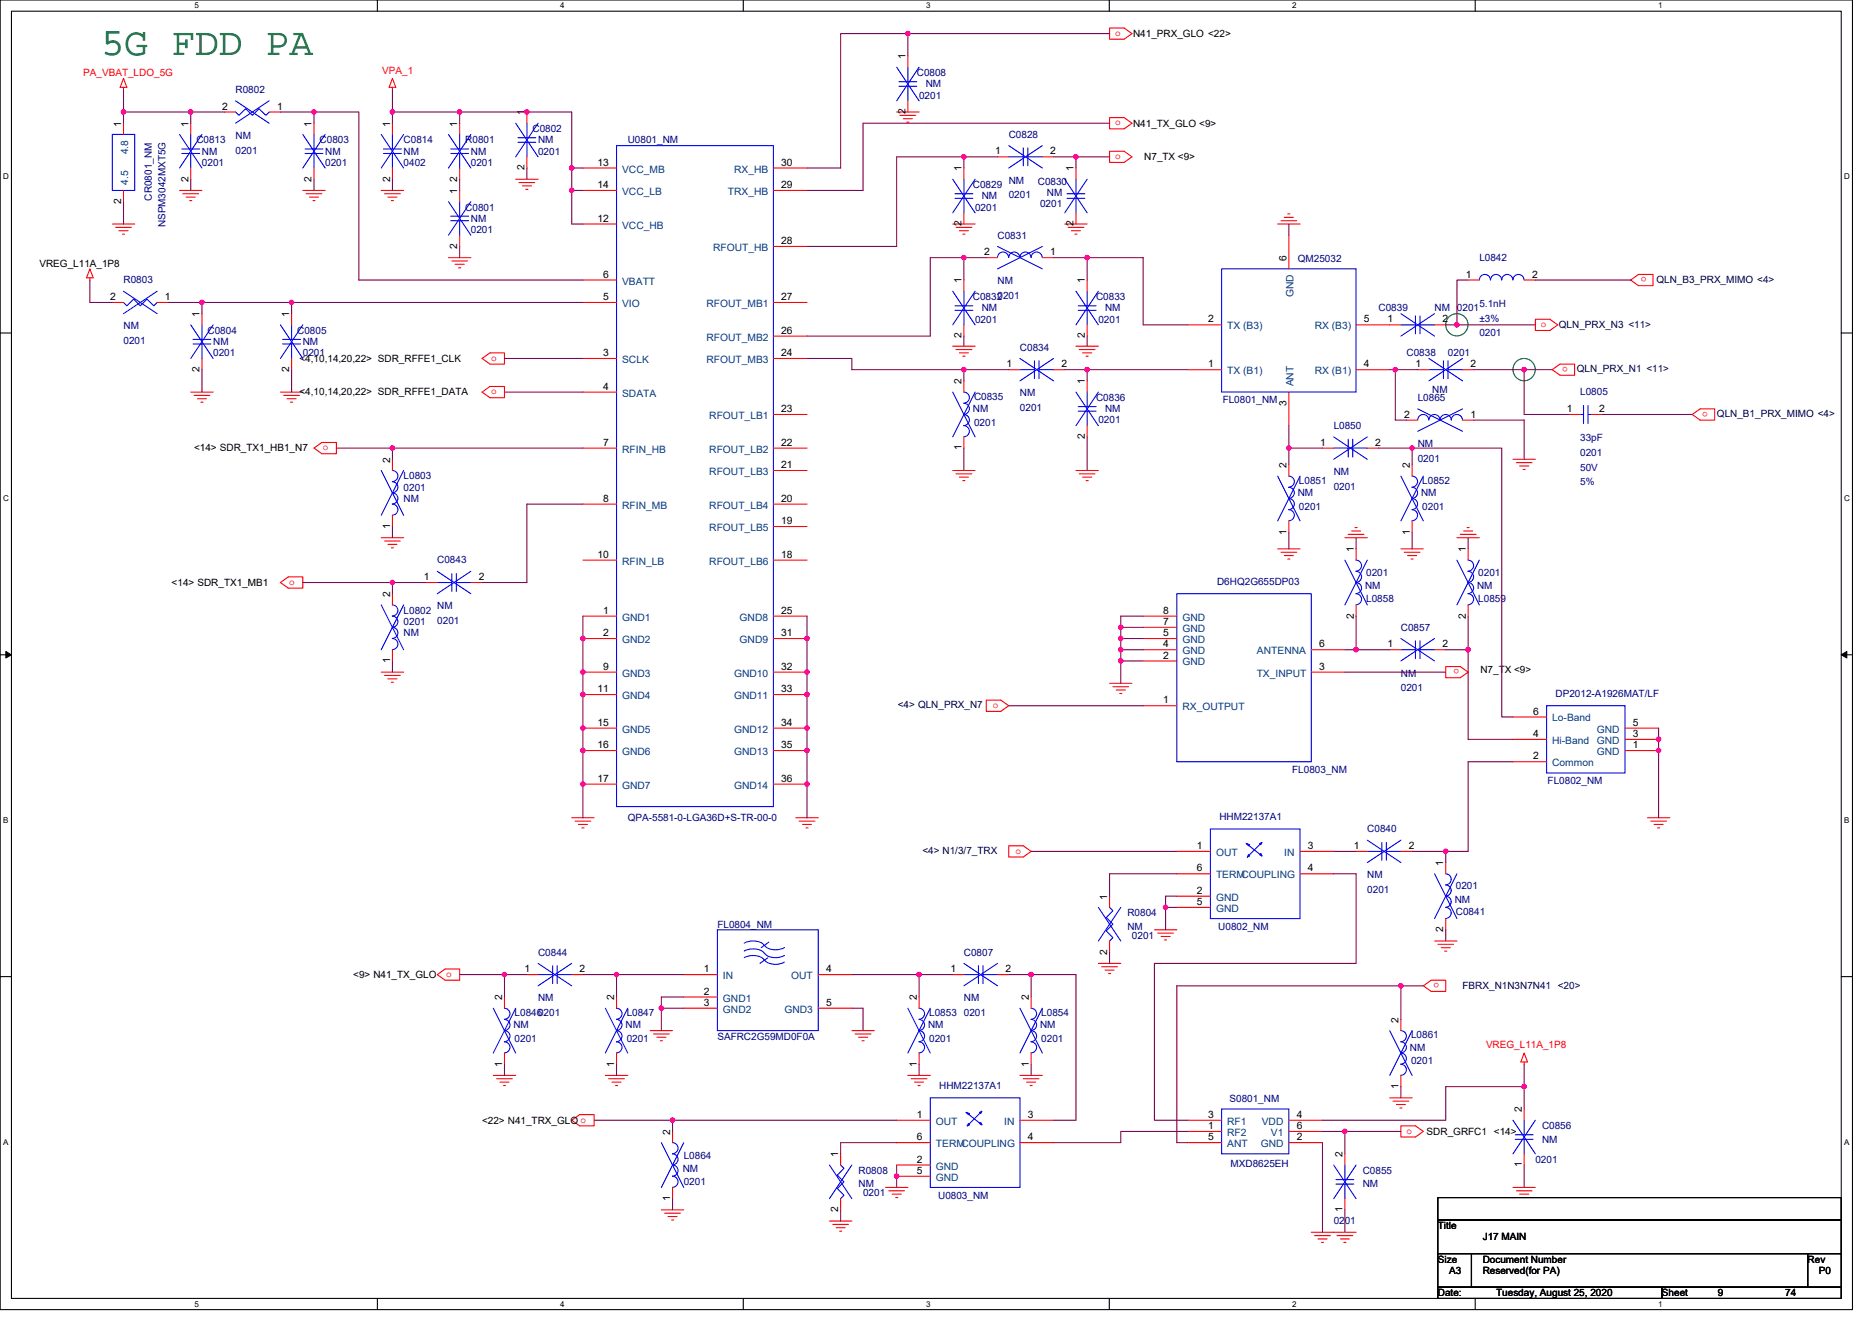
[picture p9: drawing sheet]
<svg xmlns="http://www.w3.org/2000/svg" width="297mm" height="210mm" viewBox="0 0 297 210" stroke-linecap="round" stroke-linejoin="round" font-family="sans-serif">
<defs><g id="words">
<text font-size="6.2" fill="#008000" x="16" y="8.7">5G FDD PA</text>
<g font-size="1.6" fill="#f00">
<text x="176.9" y="5.7">o</text>
<text x="60.7" y="11.7">VPA_1</text>
<text x="13.2" y="12.1">PA_VBAT_LDO_5G</text>
<text x="176.9" y="19.9">o</text>
<text x="176.9" y="25.3">o</text>
<text x="261.2" y="44" transform="rotate(180 261.2 44)">o</text>
<text x="244.5" y="51.9">o</text>
<text x="77.9" y="57.3">o</text>
<text x="248.8" y="58.3" transform="rotate(180 248.8 58.3)">o</text>
<text x="77.9" y="62.6">o</text>
<text x="271" y="65.4" transform="rotate(180 271 65.4)">o</text>
<text x="51.2" y="71.5">o</text>
<text x="45.9" y="92.8">o</text>
<text x="231.5" y="106.3" transform="rotate(180 231.5 106.3)">o</text>
<text x="157.6" y="112.4">o</text>
<text x="161.1" y="135.5">o</text>
<text x="70.8" y="155">o</text>
<text x="228.3" y="156" transform="rotate(180 228.3 156)">o</text>
<text x="235.8" y="166.4">VREG_L11A_1P8</text>
<text x="223.2" y="179.9">o</text>
</g>
<g font-size="1.6">
<text x="179.8" y="5.9">N41_PRX_GLO &lt;22&gt;</text>
<text x="143.7" y="9.4" transform="rotate(-90 143.7 9.4)">1</text>
<text x="35.2" y="17.4">2</text>
<text x="44" y="17.4">1</text>
<text x="19.2" y="20.1" transform="rotate(-90 19.2 20.1)">1</text>
<text x="29.9" y="20.1" transform="rotate(-90 29.9 20.1)">1</text>
<text x="49.4" y="20.1" transform="rotate(-90 49.4 20.1)">1</text>
<text x="61.9" y="20.1" transform="rotate(-90 61.9 20.1)">1</text>
<text x="72.6" y="20.1" transform="rotate(-90 72.6 20.1)">1</text>
<text x="83.2" y="18.3" transform="rotate(-90 83.2 18.3)">1</text>
<text x="143.7" y="18.2" transform="rotate(-90 143.7 18.2)">2</text>
<text x="179.8" y="20.1">N41_TX_GLO &lt;9&gt;</text>
<text x="29.9" y="28.8" transform="rotate(-90 29.9 28.8)">2</text>
<text x="49.4" y="28.8" transform="rotate(-90 49.4 28.8)">2</text>
<text x="61.9" y="28.8" transform="rotate(-90 61.9 28.8)">2</text>
<text x="72.6" y="28.8" transform="rotate(-90 72.6 28.8)">2</text>
<text x="83.2" y="27.1" transform="rotate(-90 83.2 27.1)">2</text>
<text x="94.8" y="26.3">13</text>
<text x="94.8" y="29.8">14</text>
<text x="124" y="26.3">30</text>
<text x="124" y="29.8">29</text>
<text x="152.6" y="27.2" transform="rotate(-90 152.6 27.2)">1</text>
<text x="157.9" y="24.5">1</text>
<text x="166.6" y="24.5">2</text>
<text x="170.3" y="27.2" transform="rotate(-90 170.3 27.2)">1</text>
<text x="181.6" y="25.4">N7_TX &lt;9&gt;</text>
<text x="19.2" y="32.4" transform="rotate(-90 19.2 32.4)">2</text>
<text x="72.6" y="30.8" transform="rotate(-90 72.6 30.8)">1</text>
<text x="94.8" y="35.2">12</text>
<text x="152.6" y="35.9" transform="rotate(-90 152.6 35.9)">2</text>
<text x="170.3" y="35.9" transform="rotate(-90 170.3 35.9)">2</text>
<text x="72.6" y="39.5" transform="rotate(-90 72.6 39.5)">2</text>
<text x="124" y="38.7">28</text>
<text x="156.1" y="40.5">2</text>
<text x="166.6" y="40.5">1</text>
<text x="204.1" y="41.4" transform="rotate(-90 204.1 41.4)">6</text>
<text x="6.3" y="42.3">VREG_L11A_1P8</text>
<text x="17.5" y="47.6">2</text>
<text x="26.2" y="47.6">1</text>
<text x="95.7" y="44.1">6</text>
<text x="95.7" y="47.6">5</text>
<text x="124" y="47.6">27</text>
<text x="152.6" y="45" transform="rotate(-90 152.6 45)">1</text>
<text x="172.1" y="45" transform="rotate(-90 172.1 45)">1</text>
<text x="232.6" y="44.1">1</text>
<text x="243.1" y="44.1">2</text>
<text x="31.7" y="50.3" transform="rotate(-90 31.7 50.3)">1</text>
<text x="45.9" y="50.3" transform="rotate(-90 45.9 50.3)">1</text>
<text x="124" y="53">26</text>
<text x="152.6" y="53.7" transform="rotate(-90 152.6 53.7)">2</text>
<text x="172.1" y="53.7" transform="rotate(-90 172.1 53.7)">2</text>
<text x="191.7" y="51.2">2</text>
<text x="216.4" y="51.2">5</text>
<text x="220.2" y="51.2">1</text>
<text x="228.9" y="51.2">2</text>
<text x="31.7" y="59.1" transform="rotate(-90 31.7 59.1)">2</text>
<text x="45.9" y="59.1" transform="rotate(-90 45.9 59.1)">2</text>
<text x="47.5" y="57.4">&lt;4,10,14,20,22&gt; SDR_RFFE1_CLK</text>
<text x="95.7" y="56.5">3</text>
<text x="124" y="56.5">24</text>
<text x="159.7" y="58.3">1</text>
<text x="168.4" y="58.3">2</text>
<text x="191.7" y="58.3">1</text>
<text x="216.4" y="58.3">4</text>
<text x="224.6" y="58.3">1</text>
<text x="233.3" y="58.3">2</text>
<text x="47.5" y="62.8">&lt;4,10,14,20,22&gt; SDR_RFFE1_DATA</text>
<text x="95.7" y="61.8">4</text>
<text x="124" y="65.4">23</text>
<text x="152.6" y="61" transform="rotate(-90 152.6 61)">2</text>
<text x="172.1" y="61" transform="rotate(-90 172.1 61)">1</text>
<text x="204.1" y="64.4" transform="rotate(-90 204.1 64.4)">3</text>
<text x="248.6" y="65.4">1</text>
<text x="253.8" y="65.4">2</text>
<text x="30.8" y="71.6">&lt;14&gt; SDR_TX1_HB1_N7</text>
<text x="95.7" y="70.7">7</text>
<text x="124" y="70.7">22</text>
<text x="152.6" y="71.5" transform="rotate(-90 152.6 71.5)">1</text>
<text x="172.1" y="69.7" transform="rotate(-90 172.1 69.7)">2</text>
<text x="209.5" y="70.7">1</text>
<text x="218.2" y="70.7">2</text>
<text x="222.8" y="66.3">2</text>
<text x="233.3" y="66.3">1</text>
<text x="61.9" y="73.4" transform="rotate(-90 61.9 73.4)">2</text>
<text x="124" y="74.3">21</text>
<text x="204.1" y="74.3" transform="rotate(-90 204.1 74.3)">2</text>
<text x="223.7" y="74.3" transform="rotate(-90 223.7 74.3)">2</text>
<text x="61.9" y="83.9" transform="rotate(-90 61.9 83.9)">1</text>
<text x="95.7" y="79.6">8</text>
<text x="124" y="79.6">20</text>
<text x="124" y="83.2">19</text>
<text x="94.8" y="88.5">10</text>
<text x="124" y="88.5">18</text>
<text x="204.1" y="84.8" transform="rotate(-90 204.1 84.8)">1</text>
<text x="214.8" y="87.7" transform="rotate(-90 214.8 87.7)">1</text>
<text x="223.7" y="84.8" transform="rotate(-90 223.7 84.8)">1</text>
<text x="232.6" y="87.7" transform="rotate(-90 232.6 87.7)">1</text>
<text x="27.2" y="93">&lt;14&gt; SDR_TX1_MB1</text>
<text x="61.9" y="94.8" transform="rotate(-90 61.9 94.8)">2</text>
<text x="67.2" y="92.1">1</text>
<text x="76" y="92.1">2</text>
<text x="95.7" y="97.4">1</text>
<text x="95.7" y="101">2</text>
<text x="124" y="97.4">25</text>
<text x="124" y="101">31</text>
<text x="184.6" y="101">5</text>
<text x="184.6" y="99.2">7</text>
<text x="184.6" y="97.4">8</text>
<text x="214.8" y="98.2" transform="rotate(-90 214.8 98.2)">2</text>
<text x="232.6" y="98.2" transform="rotate(-90 232.6 98.2)">2</text>
<text x="61.9" y="105.3" transform="rotate(-90 61.9 105.3)">1</text>
<text x="95.7" y="106.3">9</text>
<text x="124" y="106.3">32</text>
<text x="184.6" y="104.5">2</text>
<text x="184.6" y="102.7">4</text>
<text x="209.3" y="102.7">6</text>
<text x="209.3" y="106.3">3</text>
<text x="220.2" y="102.7">1</text>
<text x="228.9" y="102.7">2</text>
<text x="234.9" y="106.8">N7_TX &lt;9&gt;</text>
<text x="94.8" y="109.9">11</text>
<text x="124" y="109.9">33</text>
<text x="184.6" y="111.6">1</text>
<text x="243.3" y="113.4">6</text>
<text x="94.8" y="115.2">15</text>
<text x="94.8" y="118.7">16</text>
<text x="124" y="115.2">34</text>
<text x="124" y="118.7">35</text>
<text x="243.3" y="117">4</text>
<text x="259.1" y="118.7">1</text>
<text x="259.1" y="117">3</text>
<text x="259.1" y="115.2">5</text>
<text x="94.8" y="124.1">17</text>
<text x="124" y="124.1">36</text>
<text x="243.3" y="120.5">2</text>
<text x="189.9" y="134.7">1</text>
<text x="207.5" y="134.7">3</text>
<text x="214.8" y="134.7">1</text>
<text x="223.5" y="134.7">2</text>
<text x="229" y="137.4" transform="rotate(-90 229 137.4)">1</text>
<text x="175.7" y="142.8" transform="rotate(-90 175.7 142.8)">1</text>
<text x="189.9" y="143.6">5</text>
<text x="189.9" y="141.9">2</text>
<text x="189.9" y="138.3">6</text>
<text x="207.5" y="138.3">4</text>
<text x="229" y="148" transform="rotate(-90 229 148)">2</text>
<text x="56" y="155.2">&lt;9&gt; N41_TX_GLO</text>
<text x="83.2" y="154.3">1</text>
<text x="92" y="154.3">2</text>
<text x="111.7" y="154.3">1</text>
<text x="131.1" y="154.3">4</text>
<text x="150.8" y="154.3">1</text>
<text x="159.5" y="154.3">2</text>
<text x="175.7" y="151.5" transform="rotate(-90 175.7 151.5)">2</text>
<text x="79.7" y="158.8" transform="rotate(-90 79.7 158.8)">2</text>
<text x="97.4" y="158.8" transform="rotate(-90 97.4 158.8)">2</text>
<text x="111.7" y="159.6">3</text>
<text x="111.7" y="157.9">2</text>
<text x="131.1" y="159.6">5</text>
<text x="145.5" y="158.8" transform="rotate(-90 145.5 158.8)">2</text>
<text x="163.2" y="158.8" transform="rotate(-90 163.2 158.8)">2</text>
<text x="221.9" y="162.3" transform="rotate(-90 221.9 162.3)">2</text>
<text x="79.7" y="169.3" transform="rotate(-90 79.7 169.3)">1</text>
<text x="97.4" y="169.3" transform="rotate(-90 97.4 169.3)">1</text>
<text x="145.5" y="169.3" transform="rotate(-90 145.5 169.3)">1</text>
<text x="163.2" y="169.3" transform="rotate(-90 163.2 169.3)">1</text>
<text x="221.9" y="172.8" transform="rotate(-90 221.9 172.8)">1</text>
<text x="76.5" y="178.3">&lt;22&gt; N41_TRX_GLO o</text>
<text x="145.5" y="177.4">1</text>
<text x="163.1" y="177.4">3</text>
<text x="191.7" y="179.2">1</text>
<text x="191.7" y="177.4">3</text>
<text x="205.8" y="177.4">4</text>
<text x="205.8" y="179.2">6</text>
<text x="241.5" y="176.6" transform="rotate(-90 241.5 176.6)">2</text>
<text x="106.3" y="180.1" transform="rotate(-90 106.3 180.1)">2</text>
<text x="133" y="183.7" transform="rotate(-90 133 183.7)">1</text>
<text x="145.5" y="184.5">2</text>
<text x="145.5" y="181">6</text>
<text x="163.1" y="181">4</text>
<text x="191.7" y="181">5</text>
<text x="205.8" y="181">2</text>
<text x="213" y="183.7" transform="rotate(-90 213 183.7)">2</text>
<text x="226.4" y="180.1">SDR_GRFC1 &lt;14&gt;</text>
<text x="241.5" y="185.3" transform="rotate(-90 241.5 185.3)">1</text>
<text x="106.3" y="190.6" transform="rotate(-90 106.3 190.6)">1</text>
<text x="145.5" y="186.3">5</text>
<text x="133" y="192.4" transform="rotate(-90 133 192.4)">2</text>
<text x="213" y="192.4" transform="rotate(-90 213 192.4)">1</text>
<text x="228.2" y="195.1">Title</text>
<text x="235.3" y="196.8">J17 MAIN</text>
<text x="228.2" y="200.4">Size</text>
<text x="229.9" y="202.2">A3</text>
<text x="235.3" y="200.4">Document Number</text>
<text x="235.3" y="202.2">Reserved(for PA)</text>
<text x="286.8" y="200.4">Rev</text>
<text x="288.6" y="202.2">P0</text>
<text x="228.2" y="205.7">Date:</text>
<text x="237.4" y="205.7">Tuesday, August 25, 2020</text>
<text x="263.7" y="205.7">Sheet</text>
<text x="272.6" y="205.7">9</text>
<text x="283.3" y="205.7">74</text>
</g>
<g font-size="1.6" fill="#000080">
<text x="37.4" y="14.8">R0802</text>
<text x="145.5" y="12.1">C0808</text>
<text x="145.8" y="15.6">0201</text>
<text x="146.9" y="13.9">NM</text>
<text x="31.2" y="22.8">C0813</text>
<text x="37.4" y="22">NM</text>
<text x="50.7" y="22.8">C0803</text>
<text x="64" y="22.8">C0814</text>
<text x="73.8" y="22.8">R0801</text>
<text x="84.5" y="21">C0802</text>
<text x="85.4" y="22.8">NM</text>
<text x="99.6" y="22.8">U0801_NM</text>
<text x="160.1" y="21.9">C0828</text>
<text x="32" y="24.5">NM</text>
<text x="32" y="26.3">0201</text>
<text x="37.4" y="24.4">0201</text>
<text x="51.6" y="24.5">NM</text>
<text x="51.6" y="26.3">0201</text>
<text x="64" y="24.5">NM</text>
<text x="64" y="26.3">0402</text>
<text x="74.7" y="24.5">NM</text>
<text x="74.7" y="26.3">0201</text>
<text x="85.4" y="24.5">0201</text>
<text x="154.4" y="29.9">C0829</text>
<text x="160.1" y="29.1">NM</text>
<text x="164.7" y="29.3">C0830</text>
<text x="24.1" y="31.8" transform="rotate(-90 24.1 31.8)">CR0801_NM</text>
<text x="73.8" y="33.4">C0801</text>
<text x="74.7" y="35.2">NM</text>
<text x="154.7" y="33.4">0201</text>
<text x="155.8" y="31.6">NM</text>
<text x="160.1" y="31.5">0201</text>
<text x="165" y="32.9">0201</text>
<text x="166.1" y="31.1">NM</text>
<text x="26.2" y="36.1" transform="rotate(-90 26.2 36.1)">NSPM3042MXT5G</text>
<text x="74.7" y="37">0201</text>
<text x="158.3" y="37.9">C0831</text>
<text x="205.9" y="41.6">QM25032</text>
<text x="234.7" y="41.4">L0842</text>
<text x="19.6" y="45">R0803</text>
<text x="154.4" y="47.6">C0832</text>
<text x="158.3" y="45.1">NM</text>
<text x="158.3" y="47.5">0201</text>
<text x="173.9" y="47.6">C0833</text>
<text x="19.6" y="52.3">NM</text>
<text x="32.9" y="53">C0804</text>
<text x="47.2" y="53">C0805</text>
<text x="154.7" y="51.2">0201</text>
<text x="155.8" y="49.4">NM</text>
<text x="174.3" y="51.2">0201</text>
<text x="175.3" y="49.4">NM</text>
<text x="218.7" y="49.4">C0839</text>
<text x="227.6" y="49.4">NM 0201</text>
<text x="234.7" y="48.7">5.1nH</text>
<text x="234.7" y="51">±3%</text>
<text x="234.7" y="53.3">0201</text>
<text x="19.6" y="54.6">0201</text>
<text x="33.8" y="54.8">NM</text>
<text x="33.8" y="56.5">0201</text>
<text x="48" y="54.8">NM</text>
<text x="48" y="56.5">0201</text>
<text x="161.8" y="55.6">C0834</text>
<text x="223.2" y="56.5">C0838</text>
<text x="229.8" y="56.5">0201</text>
<text x="154.4" y="65.4">NM</text>
<text x="154.6" y="63.5">C0835</text>
<text x="161.8" y="62.9">NM</text>
<text x="161.8" y="65.3">0201</text>
<text x="173.9" y="63.6">C0836</text>
<text x="175.3" y="65.4">NM</text>
<text x="194" y="64">FL0801_NM</text>
<text x="225" y="63.6">L0865</text>
<text x="227.3" y="62.4">NM</text>
<text x="250.7" y="62.8">L0805</text>
<text x="154.6" y="67.6">0201</text>
<text x="174.3" y="67.2">0201</text>
<text x="211.6" y="68.1">L0850</text>
<text x="225" y="70.9">NM</text>
<text x="250.7" y="70">33pF</text>
<text x="64" y="76.1">L0803</text>
<text x="64" y="77.9">0201</text>
<text x="206.1" y="76.8">L0851</text>
<text x="211.6" y="75.4">NM</text>
<text x="211.6" y="77.7">0201</text>
<text x="225" y="73.3">0201</text>
<text x="225.7" y="76.8">L0852</text>
<text x="250.7" y="72.4">0201</text>
<text x="250.7" y="74.7">50V</text>
<text x="250.7" y="77">5%</text>
<text x="64" y="79.7">NM</text>
<text x="205.9" y="78.8">NM</text>
<text x="206.1" y="80.9">0201</text>
<text x="225.5" y="78.8">NM</text>
<text x="225.7" y="80.9">0201</text>
<text x="69.4" y="89.4">C0843</text>
<text x="193.1" y="92.8">D6HQ2G655DP03</text>
<text x="216.6" y="93.5">NM</text>
<text x="216.8" y="95.5">L0858</text>
<text x="216.8" y="91.4">0201</text>
<text x="234.4" y="93.5">NM</text>
<text x="234.6" y="95.5">L0859</text>
<text x="234.6" y="91.4">0201</text>
<text x="64" y="97.4">L0802</text>
<text x="64" y="101">NM</text>
<text x="64" y="99.2">0201</text>
<text x="69.4" y="96.7">NM</text>
<text x="69.4" y="99">0201</text>
<text x="222.3" y="100.1">C0857</text>
<text x="222.3" y="107.4">NM</text>
<text x="222.3" y="109.7">0201</text>
<text x="246.8" y="110.6">DP2012-A1926MAT/LF</text>
<text x="205" y="122.7">FL0803_NM</text>
<text x="245.6" y="124.5">FL0802_NM</text>
<text x="99.6" y="130.3">QPA-5581-0-LGA36D+S-TR-00-0</text>
<text x="193.5" y="130.2">HHM22137A1</text>
<text x="217" y="132.1">C0840</text>
<text x="217" y="139.4">NM</text>
<text x="217" y="141.7">0201</text>
<text x="230.8" y="143.3">NM</text>
<text x="231" y="141.2">0201</text>
<text x="113.8" y="147.2">FL0804_NM</text>
<text x="178.9" y="145.4">R0804</text>
<text x="178.9" y="147.6">NM</text>
<text x="179.6" y="149">0201</text>
<text x="193.3" y="147.6">U0802_NM</text>
<text x="231" y="145.3">C0841</text>
<text x="85.4" y="151.7">C0844</text>
<text x="152.9" y="151.7">C0807</text>
<text x="81.7" y="161.3">L08460201</text>
<text x="85.4" y="158.9">NM</text>
<text x="99.4" y="161.3">L0847</text>
<text x="147.4" y="161.3">L0853</text>
<text x="152.9" y="158.9">NM</text>
<text x="152.9" y="161.3">0201</text>
<text x="165.2" y="161.3">L0854</text>
<text x="81.5" y="163.2">NM</text>
<text x="81.7" y="165.4">0201</text>
<text x="99.2" y="163.2">NM</text>
<text x="99.4" y="165.4">0201</text>
<text x="113.8" y="165">SAFRC2G59MD0F0A</text>
<text x="147.3" y="163.2">NM</text>
<text x="147.4" y="165.4">0201</text>
<text x="165" y="163.2">NM</text>
<text x="165.2" y="165.4">0201</text>
<text x="223.7" y="166.8">NM</text>
<text x="223.9" y="164.8">L0861</text>
<text x="149" y="172.8">HHM22137A1</text>
<text x="223.9" y="168.9">0201</text>
<text x="195.1" y="174.9">S0801_NM</text>
<text x="244.7" y="179.2">C0856</text>
<text x="108.3" y="186">NM</text>
<text x="108.5" y="184">L0864</text>
<text x="195.3" y="185.3">MXD8625EH</text>
<text x="243.6" y="184.6">0201</text>
<text x="244.7" y="181.4">NM</text>
<text x="108.5" y="188.1">0201</text>
<text x="136.2" y="186.3">R0808</text>
<text x="136.2" y="188.5">NM</text>
<text x="136.9" y="189.9">0201</text>
<text x="148.9" y="190.2">U0803_NM</text>
<text x="216.2" y="186.3">C0855</text>
<text x="216.2" y="188.5">NM</text>
<text x="211.6" y="194.3">0201</text>
</g>
<g font-size="1.6" fill="#004080">
<text x="20.3" y="29.3" transform="rotate(-90 20.3 29.3)">4.5</text>
<text x="20.3" y="24.5" transform="rotate(-90 20.3 24.5)">4.8</text>
<text x="98.7" y="27.4">VCC_MB</text>
<text x="116.5" y="27.4">RX_HB</text>
<text x="98.7" y="30.9">VCC_LB</text>
<text x="115.5" y="30.9">TRX_HB</text>
<text x="98.7" y="36.3">VCC_HB</text>
<text x="113.2" y="39.8">RFOUT_HB</text>
<text x="98.7" y="45.2">VBATT</text>
<text x="205.2" y="47.2" transform="rotate(-90 205.2 47.2)">GND</text>
<text x="98.7" y="48.7">VIO</text>
<text x="112.1" y="48.7">RFOUT_MB1</text>
<text x="194.7" y="52.3">TX (B3)</text>
<text x="208.6" y="52.3">RX (B3)</text>
<text x="98.7" y="57.6">SCLK</text>
<text x="112.1" y="54.1">RFOUT_MB2</text>
<text x="112.1" y="57.6">RFOUT_MB3</text>
<text x="194.7" y="59.4">TX (B1)</text>
<text x="208.6" y="59.4">RX (B1)</text>
<text x="98.7" y="62.9">SDATA</text>
<text x="205.2" y="61.3" transform="rotate(-90 205.2 61.3)">ANT</text>
<text x="98.7" y="71.8">RFIN_HB</text>
<text x="112.5" y="66.5">RFOUT_LB1</text>
<text x="112.5" y="71.8">RFOUT_LB2</text>
<text x="112.5" y="75.4">RFOUT_LB3</text>
<text x="98.7" y="80.7">RFIN_MB</text>
<text x="112.5" y="80.7">RFOUT_LB4</text>
<text x="98.7" y="89.6">RFIN_LB</text>
<text x="112.5" y="84.3">RFOUT_LB5</text>
<text x="112.5" y="89.6">RFOUT_LB6</text>
<text x="98.7" y="98.5">GND1</text>
<text x="117.4" y="98.5">GND8</text>
<text x="187.6" y="100.3">GND</text>
<text x="187.6" y="98.5">GND</text>
<text x="98.7" y="102.1">GND2</text>
<text x="98.7" y="107.4">GND3</text>
<text x="116.5" y="107.4">GND10</text>
<text x="117.4" y="102.1">GND9</text>
<text x="187.6" y="105.6">GND</text>
<text x="187.6" y="103.8">GND</text>
<text x="187.6" y="102.1">GND</text>
<text x="199.4" y="107.4">TX_INPUT</text>
<text x="199.4" y="103.8">ANTENNA</text>
<text x="98.7" y="111">GND4</text>
<text x="116.5" y="111">GND11</text>
<text x="187.6" y="112.7">RX_OUTPUT</text>
<text x="98.7" y="116.3">GND5</text>
<text x="98.7" y="119.8">GND6</text>
<text x="116.5" y="116.3">GND12</text>
<text x="116.5" y="119.8">GND13</text>
<text x="246.3" y="118.1">Hi-Band</text>
<text x="246.3" y="114.5">Lo-Band</text>
<text x="253.4" y="119.8">GND</text>
<text x="253.4" y="118.1">GND</text>
<text x="253.4" y="116.3">GND</text>
<text x="98.7" y="125.2">GND7</text>
<text x="116.5" y="125.2">GND14</text>
<text x="246.3" y="121.6">Common</text>
<text x="193" y="135.8">OUT</text>
<text x="203.8" y="135.8">IN</text>
<text x="193" y="143">GND</text>
<text x="193" y="139.4">TERMCOUPLING</text>
<text x="193" y="144.7">GND</text>
<text x="114.7" y="155.4">IN</text>
<text x="125.5" y="155.4">OUT</text>
<text x="114.7" y="160.7">GND2</text>
<text x="114.7" y="159">GND1</text>
<text x="124.5" y="160.7">GND3</text>
<text x="148.5" y="178.5">OUT</text>
<text x="159.3" y="178.5">IN</text>
<text x="194.7" y="178.5">RF1</text>
<text x="200.2" y="178.5">VDD</text>
<text x="148.5" y="185.6">GND</text>
<text x="148.5" y="182.1">TERMCOUPLING</text>
<text x="194.7" y="180.3">RF2</text>
<text x="194.7" y="182.1">ANT</text>
<text x="200" y="182.1">GND</text>
<text x="201.7" y="180.3">V1</text>
<text x="148.5" y="187.4">GND</text>
</g>
<g font-size="1.6" fill="#000040">
<text x="262.8" y="45">QLN_B3_PRX_MIMO &lt;4&gt;</text>
<text x="247.4" y="52.1">QLN_PRX_N3 &lt;11&gt;</text>
<text x="250.2" y="59">QLN_PRX_N1 &lt;11&gt;</text>
<text x="272.4" y="66.1">QLN_B1_PRX_MIMO &lt;4&gt;</text>
<text x="142.4" y="112.4">&lt;4&gt; QLN_PRX_N7</text>
<text x="146.4" y="135.5">&lt;4&gt; N1/3/7_TRX</text>
<text x="232.1" y="157">FBRX_N1N3N7N41 &lt;20&gt;</text>
</g>
<g font-size="1.3">
<text x="30.8" y="1.3">5</text>
<text x="88.9" y="1.3">4</text>
<text x="147" y="1.3">3</text>
<text x="205" y="1.3">2</text>
<text x="263.1" y="1.3">1</text>
<text x=".5" y="28.4">D</text>
<text x="292.6" y="28.4">D</text>
<text x=".5" y="79.5">C</text>
<text x="292.6" y="79.5">C</text>
<text x=".5" y="130.6">B</text>
<text x="292.6" y="130.6">B</text>
<text x=".5" y="181.7">A</text>
<text x="292.6" y="181.7">A</text>
<text x="30.8" y="207.4">5</text>
<text x="88.9" y="207.4">4</text>
<text x="147" y="207.4">3</text>
<text x="205" y="207.4">2</text>
<text x="263.1" y="207.4">1</text>
</g>
</g></defs>
<path d="M0 0h293.9v207.9h-293.9zM1.8 1.8h290.4v204.3h-290.4z" fill="none" stroke="#000" stroke-width=".17"/>
<g fill="#fff">
<path d="M30.8 .2h.7v1.4h-.7z"/>
<path d="M30.8 206.3h.7v1.4h-.7z"/>
</g>
<path d="M59.9 0v1.8M59.9 206.1v1.8" fill="none" stroke="#000" stroke-width=".17"/>
<g fill="#fff">
<path d="M88.9 .2h.7v1.4h-.7z"/>
<path d="M88.9 206.3h.7v1.4h-.7z"/>
</g>
<path d="M117.9 0v1.8M117.9 206.1v1.8" fill="none" stroke="#000" stroke-width=".17"/>
<g fill="#fff">
<path d="M147 .2h.7v1.4h-.7z"/>
<path d="M147 206.3h.7v1.4h-.7z"/>
</g>
<path d="M176 0v1.8M176 206.1v1.8" fill="none" stroke="#000" stroke-width=".17"/>
<g fill="#fff">
<path d="M205 .2h.7v1.4h-.7z"/>
<path d="M205 206.3h.7v1.4h-.7z"/>
</g>
<path d="M234.1 0v1.8M234.1 206.1v1.8" fill="none" stroke="#000" stroke-width=".17"/>
<g fill="#fff">
<path d="M263.1 .2h.7v1.4h-.7z"/>
<path d="M263.1 206.3h.7v1.4h-.7z"/>
<path d="M.5 27.3h.9v1.4h-.9z"/>
<path d="M292.6 27.3h.9v1.4h-.9z"/>
<path d="M.5 78.4h.9v1.4h-.9z"/>
<path d="M292.6 78.4h.9v1.4h-.9z"/>
</g>
<path d="M0 52.9h1.8M292.2 52.9h1.7" fill="none" stroke="#000" stroke-width=".17"/>
<g fill="#fff">
<path d="M.5 129.5h.8v1.4h-.8z"/>
<path d="M292.6 129.5h.9v1.4h-.9z"/>
</g>
<path d="M0 103.9h1.8M292.2 103.9h1.7" fill="none" stroke="#000" stroke-width=".17"/>
<path d="M.9 103.4l.9 .5-.9 .5zM292.2 103.9l.8-.5v1z" fill="#000" stroke="#000" stroke-width=".16"/>
<g fill="#fff">
<path d="M.5 180.5h.8v1.4h-.8z"/>
<path d="M292.6 180.5h.9v1.4h-.9z"/>
</g>
<path d="M0 155h1.8M292.2 155h1.7M228.2 190.1h64v3.5h-64zM228.2 193.6h64v5.4h-64zM228.2 199h5.3v5.3h-5.3zM233.5 199h53.3v5.3h-53.3zM286.8 199h5.4v5.3h-5.4zM228.2 204.3h35.5v1.8h-35.5zM263.7 204.3h28.5v1.8h-28.5z" fill="none" stroke="#000" stroke-width=".17"/>
<g fill="none" stroke="#008000" stroke-width=".17">
<circle cx="231.2" cy="51.5" r="1.77"/>
<circle cx="241.8" cy="58.7" r="1.77"/>
</g>
<g fill="none" stroke="#f00" stroke-width=".17">
<path d="M19.6 13.9v.3M19.6 19.6v1.7M19.6 12.4l.5 1.5h-1zM30.3 19.6v1.7M35.6 17.8h1.8M42.7 17.8h1.8M49.8 19.6v1.7M62.3 12.4l.5 1.5h-1.1zM62.3 13.9v.3M62.3 19.6v1.7M72.9 19.6v1.7M83.6 17.8v1.8"/>
<path d="M142.3 17.8h3.5M142.8 18.3h2.5M143.3 18.8h1.5M143.9 19.4h.3M144.1 8.9v1.8M144.1 16v1.8M176.1 18.7h2.3l1.2 .9-1.2 .8h-2.3zM176.1 4.4h2.3l1.2 .9-1.2 .9h-2.3zM17.8 35.6h3.6M18.3 36.1h2.5M18.9 36.6h1.4M19.4 37.2h.4"/>
<path d="M19.6 30.2v1.8M28.5 30.2h3.5M29 30.8h2.5M29.5 31.3h1.5M30.1 31.8h.3M30.3 26.7v1.7M48 30.2h3.6M48.6 30.8h2.5M49.1 31.3h1.4M49.7 31.8h.3M49.8 26.7v1.7M60.5 30.2h3.5"/>
<path d="M61 30.8h2.5M61.5 31.3h1.5M62.1 31.8h.3M62.3 26.7v1.7M72.9 26.7v1.7M72.9 30.2v1.8M72.9 37.3v1.8M81.8 28.4h3.6M82.4 29h2.5M82.9 29.5h1.4M83.4 30.1h.4M83.6 24.9v1.8"/>
<path d="M92.5 26.7h5.3M92.5 30.2h5.3M92.5 35.6h5.3M122.7 39.1h5.4M122.7 26.7h5.4M122.7 30.2h5.4M151.2 35.6h3.5M151.7 36.1h2.5M152.2 36.6h1.5M152.8 37.2h.3M152.9 26.7v1.7M152.9 33.8v1.8"/>
<path d="M158.3 24.9h1.8M165.4 24.9h1.8M168.9 35.6h3.6M169.5 36.1h2.5M170 36.6h1.4M170.6 37.2h.3M170.7 26.7v1.7M170.7 33.8v1.8M176.1 24h2.3l1.2 .9-1.2 .9h-2.3zM202.7 35.6h3.6M203.3 35h2.5M203.8 34.5h1.4"/>
<path d="M204.3 34h.4M204.5 37.3v5.4M14.3 42.7l.5 1.4h-1.1zM14.3 44.1v.4M17.8 48h1.8M24.9 48h1.8M32 49.8v1.8M32 56.9v1.8M46.3 49.8v1.8M46.3 56.9v1.8M71.2 40.9h3.5M71.7 41.4h2.5"/>
<path d="M72.2 42h1.5M72.8 42.5h.3M76.5 56.9l1.2-.9h2.3v1.8h-2.3zM92.5 44.4h5.3M92.5 48h5.3M92.5 56.9h5.3M122.7 48h5.4M122.7 53.3h5.4M122.7 56.9h5.4M151.2 54.9h3.5M151.7 55.5h2.5M152.2 56h1.5"/>
<path d="M152.8 56.5h.3M152.9 44.4v1.8M152.9 51.6v1.7M156.5 40.9h1.8M160.1 58.7h1.7M165.4 40.9h1.8M167.2 58.7h1.7M170.7 54.9h3.6M171.3 55.5h2.5M171.8 56h1.4M172.3 56.5h.4M172.5 44.4v1.8"/>
<path d="M172.5 51.6v1.7M188.5 58.7h5.3M188.5 51.6h5.3M215.2 58.7h5.3M215.2 51.6h7.1M225 58.7h1.7M227.6 51.6h1.8M232.1 58.7h1.7M233 44.4h1.7M241.8 44.4h1.8M243.6 50.7h2.3l1.3 .9-1.3 .9h-2.3zM246.3 58.7l1.2-.9h2.3v1.8h-2.3z"/>
<path d="M258.7 44.4l1.3-.8h2.3v1.7h-2.3zM30.3 62.2h3.5M30.8 62.8h2.5M31.3 63.3h1.5M31.9 63.8h.3M44.5 62.2h3.5M45 62.8h2.5M45.5 63.3h1.5M46.1 63.8h.3M49.8 71.1l1.3-.9h2.3v1.8h-2.3zM62.3 72.9v1.8M76.5 62.2l1.2-.9h2.3v1.8h-2.3z"/>
<path d="M92.5 62.2h5.3M92.5 71.1h5.3M122.7 65.8h5.4M122.7 71.1h5.4M122.7 74.7h5.4M151.2 74.7h3.5M151.7 75.2h2.5M152.2 75.7h1.5M152.8 76.3h.3M152.9 69.3v1.8M152.9 60.5v1.7M170.7 74.7h3.6"/>
<path d="M171.3 75.2h2.5M171.8 75.7h1.4M172.3 76.3h.4M172.5 60.5v1.7M172.5 67.6v1.7M204.5 62.2v5.4M204.5 73.8v1.8M209.8 71.1h1.8M217 71.1h1.7M223.2 66.7h1.8M224.1 73.8v1.8M232.1 66.7h1.7"/>
<path d="M240.1 72.9h3.5M240.6 73.4h2.5M241.1 74h1.5M241.7 74.5h.3M249 65.8h1.7M252.5 65.8h1.8M268.5 65.8l1.3-.9h2.3v1.8h-2.3zM44.5 92.5l1.2-.9h2.3v1.7h-2.3zM60.5 85.3h3.5M61 85.9h2.5M61.5 86.4h1.5M62.1 87h.3"/>
<path d="M62.3 81.8v1.8M62.3 94.2v1.8M67.6 92.5h1.8M74.7 92.5h1.8M92.5 88.9h5.3M92.5 80h5.3M92.5 97.8h5.3M122.7 97.8h5.4M122.7 80h5.4M122.7 83.6h5.4M122.7 88.9h5.4M181.4 99.6h5.3"/>
<path d="M181.4 97.8h5.3M202.7 87.1h3.6M203.3 87.7h2.5M203.8 88.2h1.4M204.3 88.7h.4M204.5 82.7v1.8M213.4 85.3h3.6M213.9 84.8h2.5M214.5 84.3h1.4M215 83.7h.3M215.2 87.1v1.8M215.2 96v1.8"/>
<path d="M222.3 87.1h3.5M222.8 87.7h2.5M223.3 88.2h1.5M223.9 88.7h.3M224.1 82.7v1.8M231.2 85.3h3.5M231.7 84.8h2.5M232.2 84.3h1.5M232.8 83.7h.3M233 87.1v1.8M233 96v1.8M60.5 106.7h3.5"/>
<path d="M61 107.2h2.5M61.5 107.7h1.5M62.1 108.3h.3M62.3 103.1v1.8M92.5 101.3h5.3M92.5 106.7h5.3M92.5 110.2h5.3M92.5 115.6h5.3M92.5 119.1h5.3M122.7 101.3h5.4M122.7 106.7h5.4M122.7 110.2h5.4"/>
<path d="M122.7 115.6h5.4M122.7 119.1h5.4M156.5 111.1h2.3l1.3 .9-1.3 .9h-2.3zM176.1 108.5h3.5M176.6 109h2.5M177.1 109.5h1.5M177.7 110.1h.3M181.4 112h5.3M181.4 104.9h5.3M181.4 103.1h5.3M181.4 101.3h5.3M208.1 106.7h5.3"/>
<path d="M208.1 103.1h5.3M220.5 103.1h1.8M227.6 103.1h1.8M229.4 105.8h2.3l1.3 .9-1.3 .9h-2.3zM240.1 117.3h5.3M240.1 113.8h5.3M257.8 119.1h5.4M257.8 117.3h5.4M257.8 115.6h5.4M90.7 129.8h3.6M91.2 130.3h2.5M91.8 130.9h1.4"/>
<path d="M92.3 131.4h.4M92.5 124.5h5.3M122.7 124.5h5.4M126.3 129.8h3.5M126.8 130.3h2.5M127.3 130.9h1.5M127.9 131.4h.3M160.1 134.2h2.3l1.2 .9-1.2 .9h-2.3zM186.7 138.7h5.4M186.7 135.1h5.4M206.3 138.7h5.3M206.3 135.1h5.3"/>
<path d="M215.2 135.1h1.8M222.3 135.1h1.8M229.4 136.9v1.8M240.1 120.9h5.3M261.4 129.8h3.6M261.9 130.3h2.5M262.5 130.9h1.4M263 131.4h.4M69.4 154.7l1.2-.9h2.3v1.8h-2.3zM80 158.2v1.8M83.6 154.7h1.8M90.7 154.7h1.8"/>
<path d="M97.8 158.2v1.8M108.5 154.7h5.3M108.5 158.2h5.3M129.8 154.7h5.4M145.8 158.2v1.8M151.2 154.7h1.7M158.3 154.7h1.8M163.6 158.2v1.8M174.3 152.9h3.5M174.8 153.4h2.5M175.3 154h1.5M175.9 154.5h.3"/>
<path d="M176.1 142.2v1.8M176.1 149.4v1.7M183.2 147.6h3.5M183.7 148.1h2.5M184.2 148.6h1.5M184.8 149.2h.3M186.7 144h5.4M186.7 142.2h5.4M225.8 156.5l1.3-.9h2.3v1.8h-2.3zM227.6 149.4h3.6M228.2 149.9h2.4M228.7 150.4h1.4"/>
<path d="M229.2 151h.4M229.4 145.8v1.8M78.3 170.7h3.5M78.8 171.2h2.5M79.3 171.7h1.5M79.9 172.3h.3M80 167.1v1.8M90.7 177.8l1.3-.9h2.3v1.8h-2.3zM96.1 170.7h3.5M96.6 171.2h2.5M97.1 171.7h1.4M97.7 172.3h.3"/>
<path d="M97.8 167.1v1.8M103.2 163.6h3.5M103.7 164.1h2.5M104.2 164.6h1.5M104.8 165.2h.3M106.7 179.6v1.8M108.5 160h5.3M129.8 160h5.4M135.2 163.6h3.5M135.7 164.1h2.5M136.2 164.6h1.5M136.8 165.2h.3"/>
<path d="M142.3 177.8h5.3M144.1 170.7h3.5M144.6 171.2h2.5M145.1 171.7h1.5M145.7 172.3h.3M145.8 167.1v1.8M161.8 170.7h3.6M161.8 177.8h5.4M162.4 171.2h2.5M162.9 171.7h1.4M163.4 172.3h.4M163.6 167.1v1.8"/>
<path d="M188.5 179.6h5.3M188.5 177.8h5.3M204.5 177.8h5.3M204.5 179.6h5.3M220.5 174.2h3.6M221 174.8h2.5M221.6 175.3h1.4M222.1 175.9h.4M222.3 170.7v1.8M222.3 161.8v1.8M222.3 178.7h2.3l1.2 .9-1.2 .9h-2.3zM241.8 167.1l.6 1.5h-1.1z"/>
<path d="M241.8 168.6v.3M241.8 176v1.8M104.9 192h3.6M105.5 192.6h2.5M106 193.1h1.4M106.5 193.6h.4M106.7 188.5v1.7M131.6 193.8h3.6M132.1 194.3h2.5M132.7 194.9h1.4M133.2 195.4h.4M133.4 183.1v1.8"/>
<path d="M133.4 190.2v1.8M140.5 188.5h3.6M141 189h2.5M141.6 189.5h1.4M142.1 190.1h.3M142.3 186.7h5.3M142.3 184.9h5.3M142.3 181.4h5.3M161.8 181.4h5.4M188.5 181.4h5.3M204.5 181.4h5.3M208.1 195.6h7.1"/>
<path d="M208.6 196.1h2.5M209.1 196.6h1.5M209.7 197.2h.3M212.2 196.1h2.4M212.7 196.6h1.4M213.2 197.2h.4M213.4 190.2v1.8M213.4 183.1v1.8M240.1 188.5h3.5M240.6 189h2.5M241.1 189.5h1.5M241.7 190.1h.3"/>
<path d="M241.8 183.1v1.8"/>
</g>
<g fill="none" stroke="#00f" stroke-width=".17">
<path d="M37.4 16l5.3 3.6M37.4 17.8l.5 .5 1.1-1 1 1 1.1-1 1.1 1 .5-.5M42.7 16l-5.3 3.6M81.8 19.6l3.6 5.3M83.6 19.6v2.3M85.4 19.6l-3.6 5.3M142.3 10.7l3.5 5.3M142.6 13h2.9M142.6 13.7h2.9M144.1 10.7v2.3M144.1 13.7v2.3M145.8 10.7l-3.5 5.3"/>
<path d="M17.8 21.3h3.6v8.9h-3.6zM28.5 21.3l3.5 5.4M28.8 23.6h2.9M28.8 24.4h2.9M30.3 21.3v2.3M30.3 24.4v2.3M32 21.3l-3.5 5.4M48 21.3l3.6 5.4M48.4 23.6h2.8M48.4 24.4h2.8M49.8 21.3v2.3M49.8 24.4v2.3"/>
<path d="M51.6 21.3l-3.6 5.4M60.5 21.3l3.5 5.4M60.9 23.6h2.8M60.9 24.4h2.8M62.3 21.3v2.3M62.3 24.4v2.3M64 21.3l-3.5 5.4M71.2 21.3l3.5 5.4M71.2 32l3.5 5.3M71.5 23.6h2.9M71.5 24.4h2.9M71.5 34.3h2.9"/>
<path d="M71.5 35h2.9M72.9 21.3v2.3M72.9 24.4v2.3M72.9 32v2.3M72.9 35v2.3M74.7 21.3l-3.5 5.4M74.7 32l-3.5 5.3M82.2 21.9h2.8M82.2 22.6h2.8M83.6 22.6v2.3M97.8 23.1h24.9v104.9h-24.9zM151.2 28.4l3.5 5.4"/>
<path d="M151.5 30.8h2.9M151.5 31.5h2.9M152.9 28.4v2.4M152.9 31.5v2.3M154.7 28.4l-3.5 5.4M158.3 39.1l7.1 3.6M160.1 23.1l5.3 3.6M160.1 24.9h2.3M162.4 23.5v2.8M163.1 23.5v2.8M163.1 24.9h2.3M165.4 39.1l-7.1 3.6"/>
<path d="M165.4 23.1l-5.3 3.6M168.9 28.4l3.6 5.4M169.3 30.8h2.8M169.3 31.5h2.8M170.7 28.4v2.4M170.7 31.5v2.3M172.5 28.4l-3.6 5.4M19.6 48l.5 .5 1.1-1 1.1 1 1-1 1.1 1 .5-.5M19.6 46.2l5.3 3.6M24.9 46.2l-5.3 3.6M30.3 51.6l3.5 5.3M30.6 53.9h2.9"/>
<path d="M30.6 54.6h2.9M32 51.6v2.3M32 54.6v2.3M33.8 51.6l-3.5 5.3M44.5 51.6l3.5 5.3M44.8 53.9h2.9M44.8 54.6h2.9M46.3 51.6v2.3M46.3 54.6v2.3M48 51.6l-3.5 5.3M151.2 46.2l3.5 5.4M151.5 48.5h2.9"/>
<path d="M151.5 49.3h2.9M152.9 46.2v2.3M152.9 49.3v2.3M154.7 46.2l-3.5 5.4M158.3 40.9a.88 .88 0 0 1 .9-.9 .88 .88 0 0 1 .8 .9M160.1 40.9a.88 .88 0 0 1 .8-.9 .88 .88 0 0 1 .9 .9M161.8 58.7h2.3M161.8 40.9a.88 .88 0 0 1 .9-.9 .88 .88 0 0 1 .9 .9M161.8 56.9l5.4 3.6M163.6 40.9a.88 .88 0 0 1 .9-.9 .88 .88 0 0 1 .9 .9M164.1 57.3v2.8M164.9 57.3v2.8"/>
<path d="M164.9 58.7h2.3M167.2 56.9l-5.4 3.6M170.7 46.2l3.6 5.4M171.1 48.5h2.8M171.1 49.3h2.8M172.5 46.2v2.3M172.5 49.3v2.3M174.3 46.2l-3.6 5.4M193.8 42.7h21.4v19.5h-21.4zM222.3 51.6h2.3M222.3 49.8l5.3 3.5M224.6 50.1v2.9"/>
<path d="M225.3 50.1v2.9M225.3 51.6h2.3M226.7 58.7h2.3M226.7 56.9l5.4 3.6M227.6 49.8l-5.3 3.5M229 57.3v2.8M229.8 57.3v2.8M229.8 58.7h2.3M232.1 56.9l-5.4 3.6M240 44.4a.89 .89 0 0 0-.8-.8 .89 .89 0 0 0-.9 .8 .89 .89 0 0 0-.9-.8 .89 .89 0 0 0-.9 .8 .88 .88 0 0 0-.9-.8 .88 .88 0 0 0-.9 .8M241.8 44.4a.88 .88 0 0 0-.9-.8 .88 .88 0 0 0-.8 .8M60.5 74.7l3.5 7.1"/>
<path d="M62.2 74.7a.89 .89 0 0 1 .9 .9 .89 .89 0 0 1-.9 .9 .89 .89 0 0 1 .9 .8 .89 .89 0 0 1-.9 .9 .88 .88 0 0 1 .9 .9 .88 .88 0 0 1-.9 .9M64 74.7l-3.5 7.1M151.2 62.2l3.5 7.1M152.9 64a.89 .89 0 0 1 .9 .9 .89 .89 0 0 1-.9 .9 .89 .89 0 0 1 .9 .9 .89 .89 0 0 1-.9 .9 .88 .88 0 0 1 .9 .8 .88 .88 0 0 1-.9 .9M152.9 62.2a.88 .88 0 0 1 .9 .9 .88 .88 0 0 1-.9 .9M154.7 62.2l-3.5 7.1M170.7 62.2l3.6 5.4M171.1 64.5h2.8M171.1 65.3h2.8M172.5 62.2v2.3M172.5 65.3v2.3M174.3 62.2l-3.6 5.4"/>
<path d="M202.7 75.6l3.6 7.1M204.5 79.1a.89 .89 0 0 1 .9 .9 .89 .89 0 0 1-.9 .9 .88 .88 0 0 1 .9 .9 .88 .88 0 0 1-.9 .9M204.5 77.3a.88 .88 0 0 1 .9 .9 .88 .88 0 0 1-.9 .9M204.5 75.6a.88 .88 0 0 1 .9 .8 .88 .88 0 0 1-.9 .9M206.3 75.6l-3.6 7.1M211.6 69.3l5.4 3.6M211.6 71.1h2.3M213.9 69.7v2.8M214.6 69.7v2.8M214.6 71.1h2.4M217 69.3l-5.4 3.6M222.3 75.6l3.5 7.1"/>
<path d="M224 79.1a.89 .89 0 0 1 .9 .9 .89 .89 0 0 1-.9 .9 .88 .88 0 0 1 .9 .9 .88 .88 0 0 1-.9 .9M224 77.3a.88 .88 0 0 1 .9 .9 .88 .88 0 0 1-.9 .9M224 75.6a.88 .88 0 0 1 .9 .8 .88 .88 0 0 1-.9 .9M225 64.9l7.1 3.6M225 66.7a.88 .88 0 0 1 .8-.9 .88 .88 0 0 1 .9 .9M225.8 75.6l-3.5 7.1M226.7 66.7a.88 .88 0 0 1 .9-.9 .88 .88 0 0 1 .9 .9M228.5 66.7a.89 .89 0 0 1 .9-.9 .89 .89 0 0 1 .9 .9 .88 .88 0 0 1 .9-.9 .88 .88 0 0 1 .8 .9M232.1 64.9l-7.1 3.6M250.7 65.8h.6M251.3 64.4v2.8M252 64.4v2.8"/>
<path d="M252 65.8h.5M60.5 96l3.5 7.1M62.2 80a.88 .88 0 0 1 .9 .9 .88 .88 0 0 1-.9 .9M62.2 99.6a.88 .88 0 0 1 .9 .8 .88 .88 0 0 1-.9 .9M62.2 96a.89 .89 0 0 1 .9 .9 .89 .89 0 0 1-.9 .9 .88 .88 0 0 1 .9 .9 .88 .88 0 0 1-.9 .8M64 96l-3.5 7.1M69.4 92.5h2.3M69.4 90.7l5.3 3.5M71.7 91v2.9M72.4 91v2.9M72.4 92.5h2.3M74.7 90.7l-5.3 3.5"/>
<path d="M186.7 94.2h21.4v26.7h-21.4zM213.4 88.9l3.6 7.1M215.2 88.9a.88 .88 0 0 1 .8 .9 .88 .88 0 0 1-.8 .9M215.2 90.7a.88 .88 0 0 1 .8 .9 .88 .88 0 0 1-.8 .8M215.2 92.5a.88 .88 0 0 1 .8 .8 .88 .88 0 0 1-.8 .9M215.2 94.2a.88 .88 0 0 1 .8 .9 .88 .88 0 0 1-.8 .9M217 88.9l-3.6 7.1M231.2 88.9l3.5 7.1M232.9 88.9a.88 .88 0 0 1 .9 .9 .88 .88 0 0 1-.9 .9M232.9 90.7a.88 .88 0 0 1 .9 .9 .88 .88 0 0 1-.9 .8M232.9 92.5a.88 .88 0 0 1 .9 .8 .88 .88 0 0 1-.9 .9M232.9 94.2a.88 .88 0 0 1 .9 .9 .88 .88 0 0 1-.9 .9"/>
<path d="M234.7 88.9l-3.5 7.1M62.2 101.3a.88 .88 0 0 1 .9 .9 .88 .88 0 0 1-.9 .9M222.3 103.1h2.3M222.3 101.3l5.3 3.6M224.6 101.7v2.8M225.3 101.7v2.8M225.3 103.1h2.3M227.6 101.3l-5.3 3.6M245.4 112h12.4v10.7h-12.4zM192.1 131.6h14.2v14.2h-14.2zM197.8 133.9l.5 .2-.2 .1zM197.8 133.9l2.4 1.9"/>
<path d="M198.1 135.7l.2 .1-.4 .2zM199.9 133.9l.3-.2-.1 .4zM199.9 135.7l.2-.2 .1 .3zM200.2 133.7l-2.3 2.3M217 135.1h2.3M217 133.3l5.3 3.6M219.3 133.7v2.8M220 133.7v2.8M220 135.1h2.3M222.3 133.3l-5.3 3.6M227.6 138.7l3.6 7.1M229.4 138.7a.88 .88 0 0 1 .9 .9 .88 .88 0 0 1-.9 .8"/>
<path d="M231.2 138.7l-3.6 7.1M85.4 154.7h2.3M85.4 152.9l5.3 3.6M87.7 153.3v2.8M88.4 153.3v2.8M88.4 154.7h2.3M90.7 152.9l-5.3 3.6M113.8 147.6h16v16h-16zM118.1 149.7a3 3 0 0 1 3 .1l.1 .3M118.1 152a3 3 0 0 1 3 .1l.1 .3M118.1 150.9a3 3 0 0 1 3 .2l.1 .2M121.3 151.3a2.56 2.56 0 0 0 3.2 .3"/>
<path d="M121.3 152.4a2.57 2.57 0 0 0 3.2 .3M121.3 150.1a2.6 2.6 0 0 0 3.2 .3M121.8 152l-1.2 .9M122 149.5l-1.2 .9M152.9 152.9l5.4 3.6M152.9 154.7h2.4M155.3 153.3v2.8M156 153.3v2.8M156 154.7h2.3M158.3 152.9l-5.4 3.6M174.3 144l3.5 5.4M176.1 144l.5 .5-1.1 1.1 1.1 1.1-1.1 1 1.1 1.1-.5 .6"/>
<path d="M177.8 144l-3.5 5.4M229.4 140.5a.88 .88 0 0 1 .9 .8 .88 .88 0 0 1-.9 .9M229.4 142.2a.88 .88 0 0 1 .9 .9 .88 .88 0 0 1-.9 .9M229.4 144a.88 .88 0 0 1 .9 .9 .88 .88 0 0 1-.9 .9M78.3 160l3.5 7.1M80 163.6a.89 .89 0 0 1 .9 .9 .89 .89 0 0 1-.9 .9 .88 .88 0 0 1 .9 .8 .88 .88 0 0 1-.9 .9M80 161.8a.88 .88 0 0 1 .9 .9 .88 .88 0 0 1-.9 .9M80 160a.88 .88 0 0 1 .9 .9 .88 .88 0 0 1-.9 .9M81.8 160l-3.5 7.1M96.1 160l3.5 7.1M97.8 163.6a.89 .89 0 0 1 .9 .9 .89 .89 0 0 1-.9 .9 .88 .88 0 0 1 .9 .8 .88 .88 0 0 1-.9 .9M97.8 161.8a.88 .88 0 0 1 .9 .9 .88 .88 0 0 1-.9 .9"/>
<path d="M97.8 160a.88 .88 0 0 1 .9 .9 .88 .88 0 0 1-.9 .9M99.6 160l-3.5 7.1M144.1 160l3.5 7.1M145.8 163.6a.89 .89 0 0 1 .9 .9 .89 .89 0 0 1-.9 .9 .88 .88 0 0 1 .9 .8 .88 .88 0 0 1-.9 .9M145.8 161.8a.88 .88 0 0 1 .9 .9 .88 .88 0 0 1-.9 .9M145.8 160a.88 .88 0 0 1 .9 .9 .88 .88 0 0 1-.9 .9M147.6 174.2h14.2v14.3h-14.2zM147.6 160l-3.5 7.1M153.3 176.6l.5 .1-.1 .2zM153.3 176.6l2.5 1.9M153.7 178.3l.1 .2-.3 .2zM155.4 176.6l.4-.2-.2 .3z"/>
<path d="M155.4 178.3l.2-.1 .2 .3zM155.8 176.4l-2.3 2.3M161.8 160l3.6 7.1M163.6 163.6a.89 .89 0 0 1 .9 .9 .89 .89 0 0 1-.9 .9 .88 .88 0 0 1 .9 .8 .88 .88 0 0 1-.9 .9M163.6 161.8a.88 .88 0 0 1 .9 .9 .88 .88 0 0 1-.9 .9M163.6 160a.88 .88 0 0 1 .9 .9 .88 .88 0 0 1-.9 .9M165.4 160l-3.6 7.1M193.8 176h10.7v7.1h-10.7zM220.5 163.6l3.6 7.1M222.3 168.9a.88 .88 0 0 1 .9 .9 .88 .88 0 0 1-.9 .9M222.3 163.6a.89 .89 0 0 1 .9 .9 .89 .89 0 0 1-.9 .9 .89 .89 0 0 1 .9 .8 .89 .89 0 0 1-.9 .9 .88 .88 0 0 1 .9 .9 .88 .88 0 0 1-.9 .9M224.1 163.6l-3.6 7.1"/>
<path d="M240.1 177.8l3.5 5.3M241.8 177.8v2.3M243.6 177.8l-3.5 5.3M104.9 181.4l3.6 7.1M106.7 183.1a.89 .89 0 0 1 .9 .9 .89 .89 0 0 1-.9 .9 .89 .89 0 0 1 .9 .9 .89 .89 0 0 1-.9 .9 .88 .88 0 0 1 .9 .9 .88 .88 0 0 1-.9 .8M106.7 181.4a.88 .88 0 0 1 .9 .8 .88 .88 0 0 1-.9 .9M108.5 181.4l-3.6 7.1M131.6 184.9l3.6 5.3M133.4 184.9l.5 .5-1 1.1 1 1.1-1 1 1 1.1-.5 .5M135.2 184.9l-3.6 5.3M211.6 184.9l3.6 5.3M212 187.9h2.8"/>
<path d="M212 187.2h2.8M213.4 187.9v2.3M213.4 184.9v2.3M215.2 184.9l-3.6 5.3M240.4 180.8h2.9M240.4 180.1h2.9M241.8 180.8v2.3"/>
</g>
<g fill="none" stroke="#800040" stroke-width=".17">
<path d="M19.6 14.2v3.6M19.6 17.8h10.7M19.6 17.8v1.8M30.3 17.8v1.8M30.3 17.8h5.3M44.5 17.8h5.3M49.8 17.8h7.1v26.6h35.6M49.8 17.8v1.8M62.3 14.2v3.6M62.3 17.8v1.8M62.3 17.8h10.6M72.9 17.8h17.8v8.9"/>
<path d="M72.9 17.8v1.8M144.1 5.3h-10.7v21.4h-5.3M176.1 19.6h-39.2v10.6h-8.8M176.1 5.3h-32v3.6M19.6 32v3.6M30.3 28.4v1.8M49.8 28.4v1.8M62.3 28.4v1.8M72.9 28.4v1.8M72.9 39.1v1.8M83.6 26.7v1.7M90.7 26.7v3.5"/>
<path d="M90.7 30.2v5.4h1.8M90.7 26.7h1.8M90.7 30.2h1.8M152.9 24.9h5.4M152.9 24.9h-10.6v14.2h-14.2M152.9 24.9v1.8M167.2 24.9h3.5M170.7 24.9v1.8M170.7 24.9h5.4M204.5 35.6v1.7M14.3 44.5v3.5h3.5M26.7 48h5.3"/>
<path d="M32 48v1.8M32 48h14.3M32 58.7v3.5M46.3 48v1.8M46.3 58.7v3.5M46.3 48h46.2M80 56.9h12.5M128.1 56.9h7.1v1.8h17.7M152.9 40.9h-5.3v12.4h-19.5M152.9 40.9v3.5M152.9 53.3v1.6M152.9 40.9h3.6"/>
<path d="M160.1 58.7h-7.2v1.8M167.2 40.9h5.3M168.9 58.7h3.6M172.5 53.3v1.6M172.5 58.7v1.8M172.5 40.9h8.9v10.7h7.1M172.5 40.9v3.5M172.5 58.7h16M220.5 58.7h4.5M221.4 58.7v8h1.8M229.4 51.6h1.8M233 44.4h-1.8v7.2h12.4"/>
<path d="M233.8 58.7h8M241.8 58.7h4.5M241.8 58.7v7.1h7.2M243.6 44.4h15.1M53.4 71.1h8.9M62.3 71.1h30.2M62.3 71.1v1.8M80 62.2h12.5M152.9 71.1v3.6M172.5 69.3v5.4M204.5 67.6v3.5M209.8 71.1h-5.3v2.7"/>
<path d="M218.7 71.1h5.4M224.1 71.1v2.7M224.1 71.1h14.2v42.7h1.8M233.8 66.7h8v6.2M254.3 65.8h14.2M48 92.5h14.3M62.3 92.5h5.3M62.3 92.5v1.7M62.3 83.6v1.7M92.5 97.8v32M92.5 80h-8.9v12.5h-7.1M128.1 97.8v32"/>
<path d="M177.8 99.6h3.6M177.8 99.6v1.7M181.4 97.8h-3.6v1.8M204.5 84.5v2.6M215.2 97.8v5.3M215.2 85.3v1.8M224.1 84.5v2.6M233 97.8v5.3M233 85.3v1.8M62.3 104.9v1.8M160.1 112h21.3M177.8 103.1h3.6"/>
<path d="M177.8 104.9h3.6M177.8 101.3h3.6M177.8 103.1v1.8M177.8 101.3v1.8M177.8 104.9v3.6M213.4 103.1h1.8M213.4 106.7h16M215.2 103.1h5.3M229.4 103.1h3.6M233 103.1v14.2h7.1M263.2 115.6v14.2M163.6 135.1h23.1"/>
<path d="M186.7 138.7h-10.6v3.5M211.6 138.7h3.6v14.2h-32v24.9h5.3M211.6 135.1h3.6M224.1 135.1h5.3M240.1 120.9h-7.1v14.2h-3.6v1.8M72.9 154.7h7.1M83.6 154.7h-3.6v3.5M92.5 154.7h5.3M97.8 154.7h10.7M97.8 154.7v3.5M108.5 158.2h-3.6v1.8M135.2 154.7h10.6"/>
<path d="M145.8 154.7h5.4M145.8 154.7v3.5M160.1 154.7h3.5M163.6 154.7v3.5M163.6 154.7h7.1v23.1h-3.5M176.1 151.1v1.8M185 144h1.7M185 144v3.6M186.7 142.2h-1.7v1.8M222.3 156.5h-35.6v24.9h1.8M222.3 156.5h3.5M222.3 156.5v5.3"/>
<path d="M229.4 147.6v1.8M80 168.9v1.8M94.3 177.8h12.4v1.8M97.8 168.9v1.8M104.9 160h3.6M104.9 160v3.6M106.7 177.8h35.6M135.2 160h1.7v3.6M145.8 168.9v1.8M163.6 168.9v1.8M188.5 179.6h-10.7v1.8h-10.6M209.8 179.6h3.6"/>
<path d="M213.4 179.6v3.5M213.4 179.6h8.9M222.3 172.5v1.7M241.8 168.9v3.6M241.8 172.5v3.5M241.8 172.5h-12.4v5.3h-19.6M106.7 190.2v1.8M133.4 192v1.8M142.3 181.4h-8.9v1.7M142.3 184.9v3.6M209.8 181.4v14.2M213.4 192v3.6"/>
<path d="M241.8 184.9v3.6"/>
</g>
<g fill="#f0f" stroke="#f0f" stroke-width=".17">
<circle cx="62.3" cy="17.8" r=".35"/>
<circle cx="19.6" cy="17.8" r=".35"/>
<circle cx="30.3" cy="17.8" r=".35"/>
<circle cx="83.6" cy="17.8" r=".35"/>
<circle cx="72.9" cy="17.8" r=".35"/>
<circle cx="90.7" cy="30.2" r=".35"/>
<circle cx="90.7" cy="26.7" r=".35"/>
<circle cx="46.3" cy="48" r=".35"/>
<circle cx="92.5" cy="106.7" r=".35"/>
<circle cx="92.5" cy="101.3" r=".35"/>
<circle cx="128" cy="106.7" r=".35"/>
<circle cx="128" cy="101.3" r=".35"/>
<circle cx="128" cy="110.2" r=".35"/>
<circle cx="92.5" cy="110.2" r=".35"/>
<circle cx="92.5" cy="119.1" r=".35"/>
<circle cx="92.5" cy="115.6" r=".35"/>
<circle cx="128" cy="119.1" r=".35"/>
<circle cx="128" cy="115.6" r=".35"/>
<circle cx="92.5" cy="124.4" r=".35"/>
<circle cx="128" cy="124.4" r=".35"/>
<circle cx="62.3" cy="92.4" r=".35"/>
<circle cx="62.3" cy="71.1" r=".35"/>
<circle cx="152.9" cy="24.9" r=".35"/>
<circle cx="152.9" cy="40.9" r=".35"/>
<circle cx="152.9" cy="58.7" r=".35"/>
<circle cx="172.5" cy="58.7" r=".35"/>
<circle cx="241.8" cy="58.7" r=".35"/>
<circle cx="204.5" cy="71.1" r=".35"/>
<circle cx="224.1" cy="71.1" r=".35"/>
<circle cx="263.2" cy="119.1" r=".35"/>
<circle cx="263.2" cy="117.3" r=".35"/>
<circle cx="184.9" cy="144" r=".35"/>
<circle cx="229.4" cy="135.1" r=".35"/>
<circle cx="231.2" cy="51.5" r=".35"/>
<circle cx="215.2" cy="103.1" r=".35"/>
<circle cx="177.8" cy="99.6" r=".35"/>
<circle cx="232.9" cy="103.1" r=".35"/>
<circle cx="213.4" cy="179.6" r=".35"/>
<circle cx="177.8" cy="103.1" r=".35"/>
<circle cx="177.8" cy="101.3" r=".35"/>
<circle cx="177.8" cy="104.9" r=".35"/>
<circle cx="142.3" cy="186.7" r=".35"/>
<circle cx="106.7" cy="177.8" r=".35"/>
<circle cx="49.8" cy="17.8" r=".35"/>
<circle cx="32" cy="48" r=".35"/>
<circle cx="172.5" cy="40.9" r=".35"/>
<circle cx="170.7" cy="24.9" r=".35"/>
<circle cx="80" cy="154.7" r=".35"/>
<circle cx="97.8" cy="154.7" r=".35"/>
<circle cx="145.8" cy="154.7" r=".35"/>
<circle cx="163.6" cy="154.7" r=".35"/>
<circle cx="104.9" cy="160" r=".35"/>
<circle cx="144" cy="5.3" r=".35"/>
<circle cx="222.3" cy="156.5" r=".35"/>
<circle cx="221.4" cy="58.7" r=".35"/>
<circle cx="241.8" cy="172.5" r=".35"/>
</g>
<use href="#words"/>
</svg>
